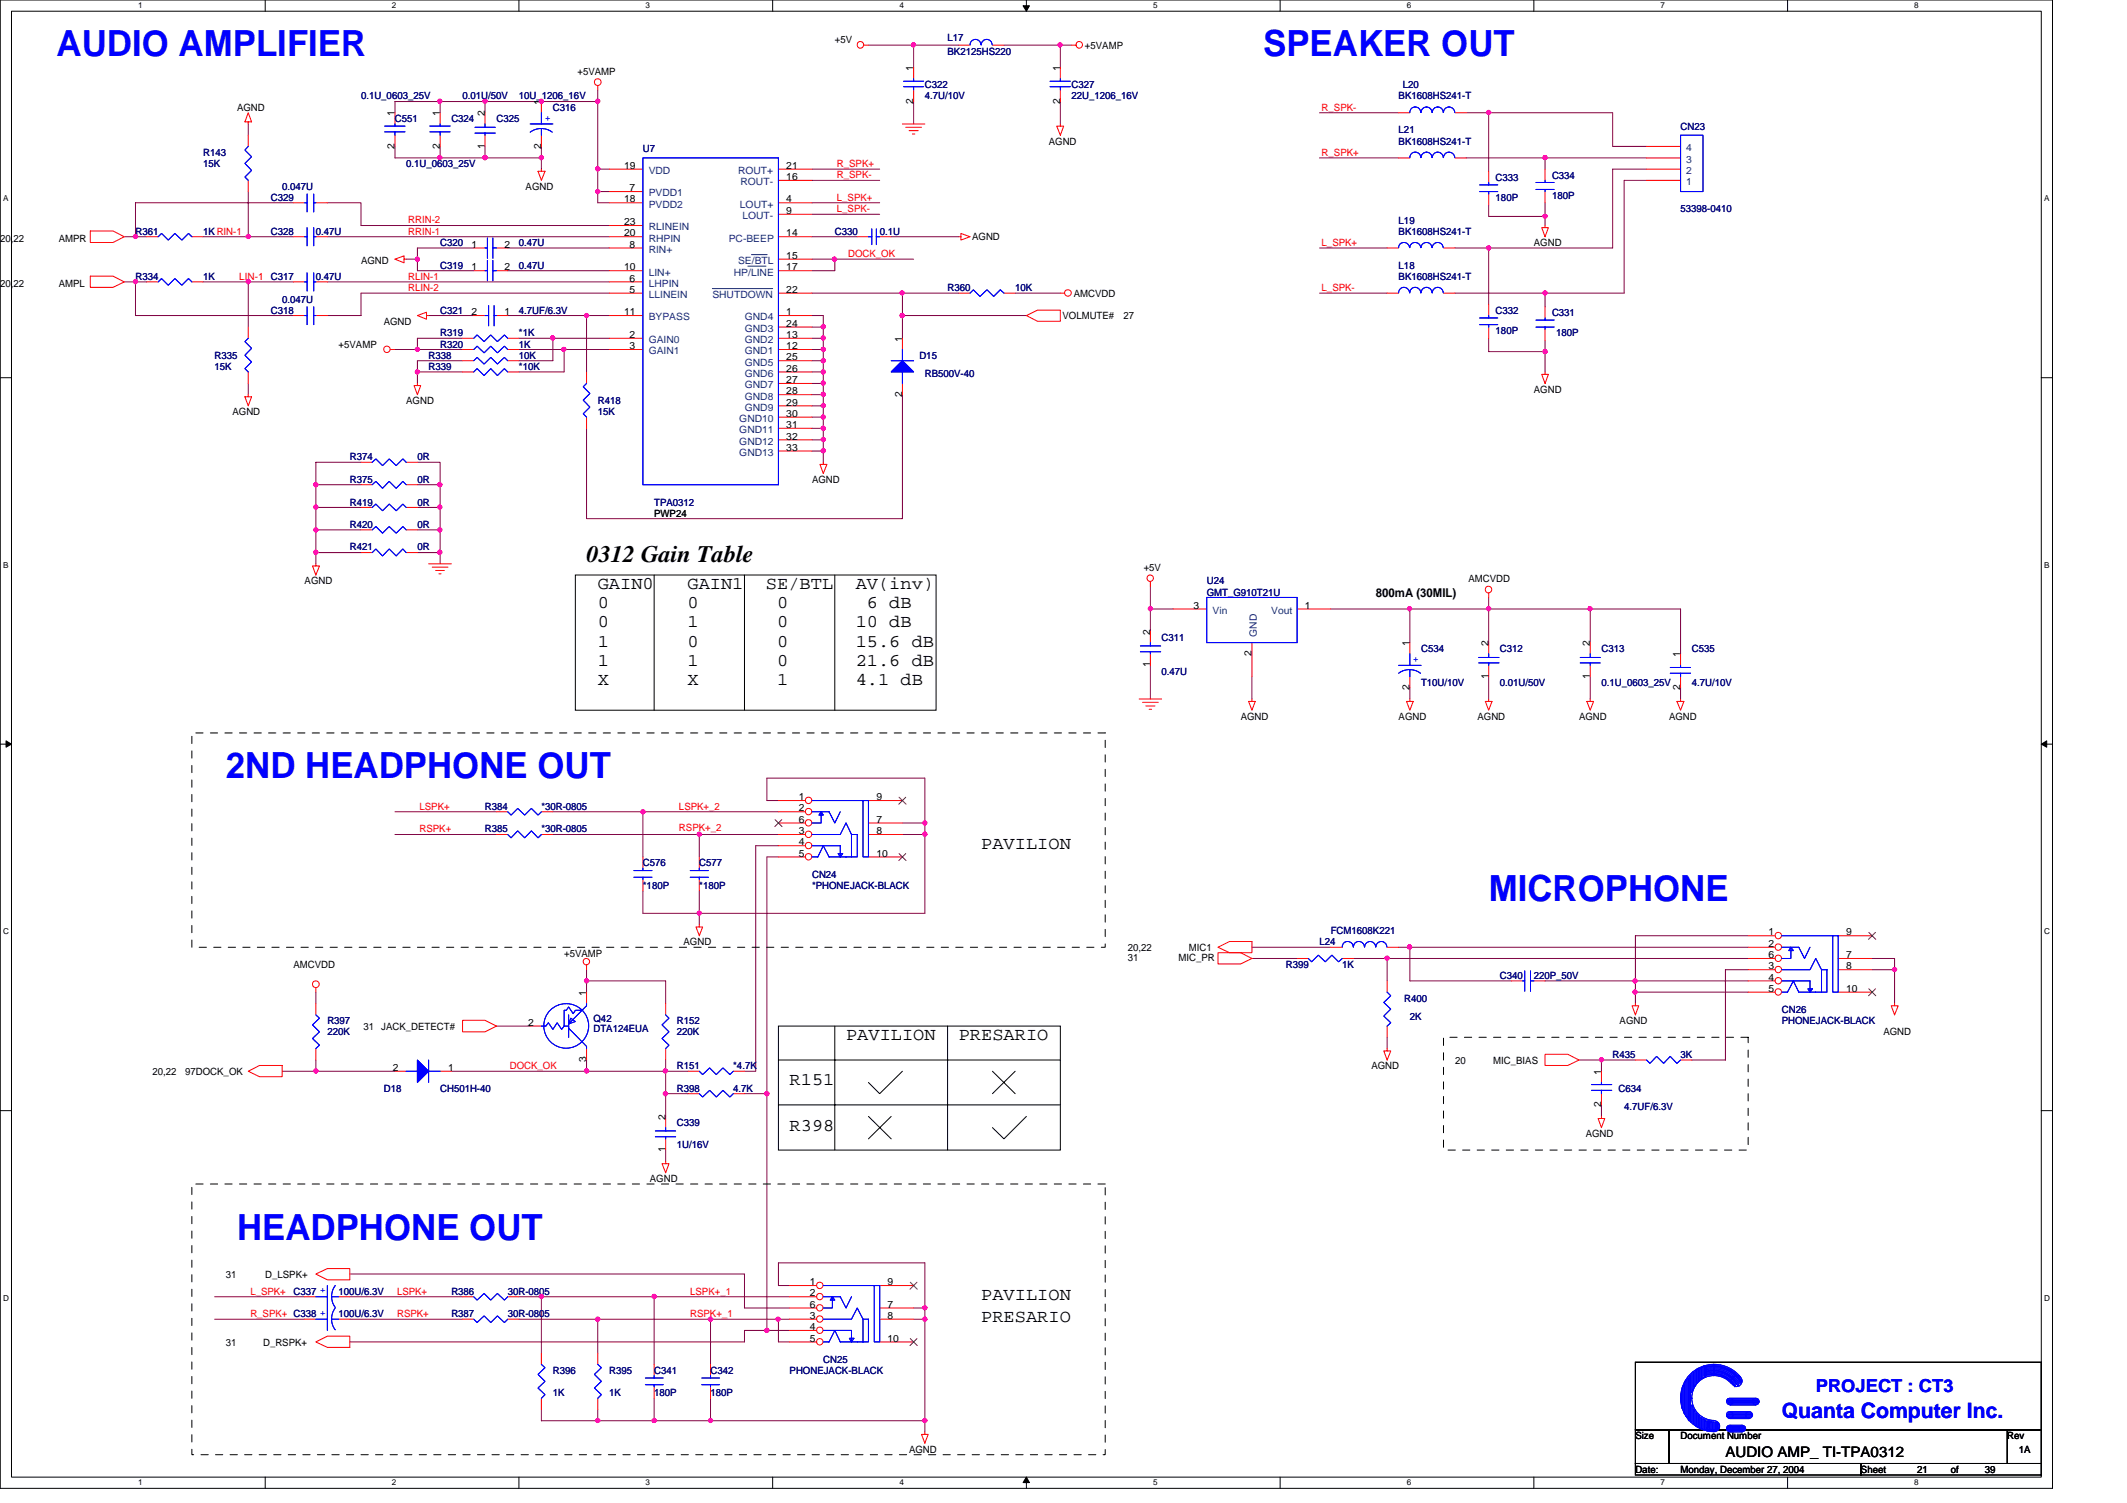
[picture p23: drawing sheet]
<svg xmlns="http://www.w3.org/2000/svg" width="297mm" height="210mm" viewBox="0 0 297 210" stroke-linecap="round" stroke-linejoin="round" font-family="sans-serif">
<defs><g id="words">
<g font-size="5" fill="#00f">
<text x="7.9" y="7.8">AUDIO AMPLIFIER</text>
<text x="176.4" y="7.8">SPEAKER OUT</text>
<text x="31.5" y="108.6">2ND HEADPHONE OUT</text>
<text x="207.9" y="125.9">MICROPHONE</text>
<text x="33.1" y="173.1">HEADPHONE OUT</text>
</g>
<text font-size="3.3" x="81.9" y="78.5">0312 Gain Table</text>
<text font-size="3" fill="#00f" x="248.8" y="198">Quanta Computer Inc.</text>
<g font-size="2.5">
<text x="83.5" y="82.3">GAIN0</text>
<text x="96" y="82.3">GAIN1</text>
<text x="107" y="82.3">SE/BTL</text>
<text x="119.5" y="82.3">AV(inv)</text>
<text x="83.5" y="85">0</text>
<text x="83.5" y="87.6">0</text>
<text x="96" y="85">0</text>
<text x="96" y="87.6">1</text>
<text x="108.5" y="85">0</text>
<text x="108.5" y="87.6">0</text>
<text x="119.5" y="87.6">10 dB</text>
<text x="121.1" y="85">6 dB</text>
<text x="83.5" y="90.3">1</text>
<text x="83.5" y="93">1</text>
<text x="83.5" y="95.6">X</text>
<text x="96" y="90.3">0</text>
<text x="96" y="93">1</text>
<text x="96" y="95.6">X</text>
<text x="108.5" y="90.3">0</text>
<text x="108.5" y="93">0</text>
<text x="108.5" y="95.6">1</text>
<text x="119.5" y="90.3">15.6 dB</text>
<text x="119.5" y="93">21.6 dB</text>
<text x="119.5" y="95.6">4.1 dB</text>
<text x="137" y="118.5">PAVILION</text>
<text x="118.1" y="145.3">PAVILION</text>
<text x="133.9" y="145.3">PRESARIO</text>
<text x="110.3" y="151.6">R151</text>
<text x="110.3" y="157.9">R398</text>
<text x="137" y="184.7">PRESARIO</text>
<text x="137" y="181.5">PAVILION</text>
</g>
<text font-size="2.5" fill="#00f" x="253.6" y="194.4">PROJECT : CT3</text>
<text font-size="2" x="241" y="203.5">AUDIO AMP_ TI-TPA0312</text>
<text font-size="1.7" x="192.1" y="83.4">800mA (30MIL)</text>
<g font-size="1.4" fill="#000080">
<text x="132.3" y="5.7">L17</text>
<text x="132.3" y="7.6">BK2125HS220</text>
<text x="50.4" y="13.9">0.1U_0603_25V</text>
<text x="55.2" y="17.1">C551</text>
<text x="63" y="17.1">C324</text>
<text x="64.6" y="13.9">0.01U/50V</text>
<text x="69.3" y="17.1">C325</text>
<text x="72.5" y="13.9">10U_1206_16V</text>
<text x="77.2" y="15.5">C316</text>
<text x="129.2" y="12.3">C322</text>
<text x="129.2" y="13.9">4.7U/10V</text>
<text x="149.6" y="12.3">C327</text>
<text x="149.6" y="13.9">22U_1206_16V</text>
<text x="195.3" y="13.9">BK1608HS241-T</text>
<text x="195.9" y="12.3">L20</text>
<text x="28.4" y="21.8">R143</text>
<text x="28.4" y="23.4">15K</text>
<text x="56.7" y="23.4">0.1U_0603_25V</text>
<text x="89.8" y="21.3">U7</text>
<text x="195.3" y="18.6">L21</text>
<text x="195.3" y="20.2">BK1608HS241-T</text>
<text x="234.7" y="18.2">CN23</text>
<text x="37.8" y="28.1">C329</text>
<text x="39.4" y="26.5">0.047U</text>
<text x="208.9" y="25.2">C333</text>
<text x="208.9" y="28.1">180P</text>
<text x="216.7" y="24.9">C334</text>
<text x="216.7" y="27.8">180P</text>
<text x="234.7" y="29.6">53398-0410</text>
<text x="18.9" y="32.8">R361</text>
<text x="28.4" y="32.8">1K RIN-1</text>
<text x="37.8" y="32.8">C328</text>
<text x="44.1" y="32.8">0.47U</text>
<text x="61.5" y="34.4">C320</text>
<text x="72.5" y="34.4">0.47U</text>
<text x="116.6" y="32.8">C330</text>
<text x="122.8" y="32.8">0.1U</text>
<text x="195.3" y="31.2">L19</text>
<text x="195.3" y="32.8">BK1608HS241-T</text>
<text x="18.9" y="39.1">R334</text>
<text x="28.4" y="39.1">1K</text>
<text x="37.8" y="39.1">C317</text>
<text x="44.1" y="39.1">0.47U</text>
<text x="61.5" y="37.5">C319</text>
<text x="72.5" y="37.5">0.47U</text>
<text x="132.3" y="40.7">R360</text>
<text x="141.8" y="40.7">10K</text>
<text x="195.3" y="37.5">L18</text>
<text x="195.3" y="39.1">BK1608HS241-T</text>
<text x="37.8" y="43.8">C318</text>
<text x="39.4" y="42.2">0.047U</text>
<text x="61.5" y="43.8">C321</text>
<text x="61.5" y="47">R319</text>
<text x="72.5" y="43.8">4.7UF/6.3V</text>
<text x="72.5" y="47">*1K</text>
<text x="208.9" y="43.8">C332</text>
<text x="208.9" y="46.7">180P</text>
<text x="216.7" y="44.2">C331</text>
<text x="217.3" y="47">180P</text>
<text x="30" y="50.1">R335</text>
<text x="30" y="51.7">15K</text>
<text x="59.9" y="50.1">R338</text>
<text x="59.9" y="51.7">R339</text>
<text x="61.5" y="48.6">R320</text>
<text x="72.5" y="48.6">1K</text>
<text x="72.5" y="50.1">10K</text>
<text x="72.5" y="51.7">*10K</text>
<text x="128.4" y="50.1">D15</text>
<text x="129.2" y="52.7">RB500V-40</text>
<text x="83.5" y="56.4">R418</text>
<text x="83.5" y="58">15K</text>
<text x="48.8" y="64.3">R374</text>
<text x="58.3" y="64.3">0R</text>
<text x="48.8" y="70.6">R419</text>
<text x="48.8" y="67.4">R375</text>
<text x="58.3" y="70.6">0R</text>
<text x="58.3" y="67.4">0R</text>
<text x="91.4" y="70.6">TPA0312</text>
<text x="48.8" y="76.9">R421</text>
<text x="48.8" y="73.7">R420</text>
<text x="58.3" y="76.9">0R</text>
<text x="58.3" y="73.7">0R</text>
<text x="168.5" y="81.6">U24</text>
<text x="168.5" y="83.2">GMT_G910T21U</text>
<text x="162.2" y="89.5">C311</text>
<text x="162.2" y="94.2">0.47U</text>
<text x="198.5" y="91.1">C534</text>
<text x="198.5" y="95.8">T10U/10V</text>
<text x="209.5" y="91.1">C312</text>
<text x="209.5" y="95.8">0.01U/50V</text>
<text x="223.6" y="91.1">C313</text>
<text x="223.6" y="95.8">0.1U_0603_25V</text>
<text x="236.3" y="91.1">C535</text>
<text x="236.3" y="95.8">4.7U/10V</text>
<text x="67.7" y="113.1">R384</text>
<text x="75.6" y="113.1">*30R-0805</text>
<text x="67.7" y="116.2">R385</text>
<text x="75.6" y="116.2">*30R-0805</text>
<text x="89.8" y="121">C576</text>
<text x="89.8" y="124.1">*180P</text>
<text x="97.7" y="121">C577</text>
<text x="97.7" y="124.1">*180P</text>
<text x="113.4" y="122.6">CN24</text>
<text x="113.4" y="124.1">*PHONEJACK-BLACK</text>
<text x="184.3" y="132">L24</text>
<text x="185.8" y="130.4">FCM1608K221</text>
<text x="179.6" y="135.2">R399</text>
<text x="187.4" y="135.2">1K</text>
<text x="209.5" y="136.7">C340</text>
<text x="214.2" y="136.7">220P_50V</text>
<text x="45.7" y="143">R397</text>
<text x="82.9" y="142.7">Q42</text>
<text x="94.5" y="143">R152</text>
<text x="196.1" y="139.9">R400</text>
<text x="196.9" y="142.4">2K</text>
<text x="248.8" y="141.5">CN26</text>
<text x="248.8" y="143">PHONEJACK-BLACK</text>
<text x="45.7" y="144.6">220K</text>
<text x="82.9" y="144.1">DTA124EUA</text>
<text x="94.5" y="144.6">220K</text>
<text x="94.5" y="149.4">R151</text>
<text x="102.4" y="149.4">*4.7K</text>
<text x="225.2" y="147.7">R435</text>
<text x="234.7" y="147.7">3K</text>
<text x="53.6" y="152.5">D18</text>
<text x="61.5" y="152.5">CH501H-40</text>
<text x="94.5" y="152.5">R398</text>
<text x="102.4" y="152.5">4.7K</text>
<text x="226" y="152.5">C634</text>
<text x="226.8" y="155">4.7UF/6.3V</text>
<text x="94.5" y="157.2">C339</text>
<text x="94.5" y="160.4">1U/16V</text>
<text x="41" y="180.8">C337</text>
<text x="47.3" y="184">100U/6.3V</text>
<text x="47.3" y="180.8">100U/6.3V</text>
<text x="63" y="180.8">R386</text>
<text x="63" y="184">R387</text>
<text x="70.9" y="180.8">30R-0805</text>
<text x="70.9" y="184">30R-0805</text>
<text x="77.2" y="191.9">R396</text>
<text x="85.1" y="191.9">R395</text>
<text x="91.4" y="191.9">C341</text>
<text x="99.2" y="191.9">C342</text>
<text x="110.3" y="191.9">PHONEJACK-BLACK</text>
<text x="115" y="190.3">CN25</text>
<text x="77.2" y="195">1K</text>
<text x="85.1" y="195">1K</text>
<text x="91.4" y="195">180P</text>
<text x="99.2" y="195">180P</text>
</g>
<g font-size="1.4">
<text x="80.6" y="10.5">+5VAMP</text>
<text x="116.6" y="6">+5V</text>
<text x="127.5" y="9.9" transform="rotate(-90 127.5 9.9)">1</text>
<text x="148" y="9.9" transform="rotate(-90 148 9.9)">1</text>
<text x="151.5" y="6.8">+5VAMP</text>
<text x="33.1" y="15.5">AGND</text>
<text x="55.1" y="16.2" transform="rotate(-90 55.1 16.2)">1</text>
<text x="61.4" y="16.2" transform="rotate(-90 61.4 16.2)">1</text>
<text x="67.7" y="16.2" transform="rotate(-90 67.7 16.2)">2</text>
<text x="75.6" y="14.6" transform="rotate(-90 75.6 14.6)">1</text>
<text x="127.5" y="14.5" transform="rotate(-90 127.5 14.5)">2</text>
<text x="148" y="14.5" transform="rotate(-90 148 14.5)">2</text>
<text x="55.1" y="20.8" transform="rotate(-90 55.1 20.8)">2</text>
<text x="61.4" y="20.8" transform="rotate(-90 61.4 20.8)">2</text>
<text x="67.7" y="20.8" transform="rotate(-90 67.7 20.8)">1</text>
<text x="75.6" y="20.8" transform="rotate(-90 75.6 20.8)">2</text>
<text x="87.2" y="23.6">19</text>
<text x="109.8" y="23.6">21</text>
<text x="146.5" y="20.2">AGND</text>
<text x="73.4" y="26.5">AGND</text>
<text x="87.2" y="28.3">18</text>
<text x="87.9" y="26.7">7</text>
<text x="109.8" y="28.3">4</text>
<text x="109.8" y="29.9">9</text>
<text x="109.8" y="25.1">16</text>
<text x="0" y="33.7">20,22</text>
<text x="8.2" y="33.7">AMPR</text>
<text x="65.9" y="34.6">1</text>
<text x="70.4" y="34.6">2</text>
<text x="87.2" y="31.5">23</text>
<text x="87.2" y="33">20</text>
<text x="87.9" y="34.6">8</text>
<text x="109.8" y="33">14</text>
<text x="135.8" y="33.6">AGND</text>
<text x="214.2" y="34.4">AGND</text>
<text x="0" y="40">20,22</text>
<text x="8.2" y="40">AMPL</text>
<text x="50.4" y="36.9">AGND</text>
<text x="65.9" y="37.8">1</text>
<text x="70.4" y="37.8">2</text>
<text x="87.2" y="37.8">10</text>
<text x="87.9" y="39.3">6</text>
<text x="87.9" y="40.9">5</text>
<text x="109.8" y="40.9">22</text>
<text x="109.8" y="36.2">15</text>
<text x="109.8" y="37.8">17</text>
<text x="149.9" y="41.4">AMCVDD</text>
<text x="53.6" y="45.4">AGND</text>
<text x="65.9" y="44">2</text>
<text x="70.4" y="44">1</text>
<text x="87.2" y="44">11</text>
<text x="87.9" y="47.2">2</text>
<text x="109.8" y="45.6">24</text>
<text x="109.8" y="47.2">13</text>
<text x="109.8" y="44">1</text>
<text x="126" y="47.7" transform="rotate(-90 126 47.7)">1</text>
<text x="148.4" y="44.6">VOLMUTE#</text>
<text x="156.9" y="44.6">27</text>
<text x="47.3" y="48.6">+5VAMP</text>
<text x="87.9" y="48.8">3</text>
<text x="109.8" y="48.8">12</text>
<text x="109.8" y="50.3">25</text>
<text x="109.8" y="51.9">26</text>
<text x="109.8" y="53.5">27</text>
<text x="32.5" y="58">AGND</text>
<text x="56.7" y="56.4">AGND</text>
<text x="109.8" y="58.2">30</text>
<text x="109.8" y="59.8">31</text>
<text x="109.8" y="55.1">28</text>
<text x="109.8" y="56.6">29</text>
<text x="126" y="55.5" transform="rotate(-90 126 55.5)">2</text>
<text x="214.2" y="54.9">AGND</text>
<text x="109.8" y="61.4">32</text>
<text x="109.8" y="62.9">33</text>
<text x="113.4" y="67.4">AGND</text>
<text x="91.4" y="72.2">PWP24</text>
<text x="42.5" y="81.6">AGND</text>
<text x="159.7" y="79.7">+5V</text>
<text x="205.1" y="81.3">AMCVDD</text>
<text x="160.6" y="88.6" transform="rotate(-90 160.6 88.6)">2</text>
<text x="166.7" y="85">3</text>
<text x="182.2" y="85">1</text>
<text x="160.6" y="93.2" transform="rotate(-90 160.6 93.2)">1</text>
<text x="174.8" y="91.7" transform="rotate(-90 174.8 91.7)">2</text>
<text x="196.8" y="90.2" transform="rotate(-90 196.8 90.2)">1</text>
<text x="207.9" y="94.8" transform="rotate(-90 207.9 94.8)">1</text>
<text x="207.9" y="90.2" transform="rotate(-90 207.9 90.2)">2</text>
<text x="222" y="94.8" transform="rotate(-90 222 94.8)">1</text>
<text x="222" y="90.2" transform="rotate(-90 222 90.2)">2</text>
<text x="234.7" y="91.8" transform="rotate(-90 234.7 91.8)">1</text>
<text x="173.3" y="100.5">AGND</text>
<text x="195.3" y="100.5">AGND</text>
<text x="196.8" y="96.4" transform="rotate(-90 196.8 96.4)">2</text>
<text x="206.3" y="100.5">AGND</text>
<text x="220.5" y="100.5">AGND</text>
<text x="233.1" y="100.5">AGND</text>
<text x="234.7" y="96.4" transform="rotate(-90 234.7 96.4)">2</text>
<text x="111.5" y="111.8">1</text>
<text x="111.5" y="113.3">2</text>
<text x="122.4" y="111.8">9</text>
<text x="111.5" y="114.9">6</text>
<text x="111.5" y="116.5">3</text>
<text x="111.5" y="118.1">4</text>
<text x="111.5" y="119.6">5</text>
<text x="122.4" y="114.9">7</text>
<text x="122.4" y="116.5">8</text>
<text x="122.4" y="119.6">10</text>
<text x="95.5" y="132">AGND</text>
<text x="247" y="130.6">1</text>
<text x="257.8" y="130.6">9</text>
<text x="41" y="135.2">AMCVDD</text>
<text x="78.8" y="133.6">+5VAMP</text>
<text x="157.5" y="132.8">20,22</text>
<text x="157.5" y="134.2">31</text>
<text x="164.6" y="134.2">MIC_PR</text>
<text x="166" y="132.8">MIC1</text>
<text x="247" y="132.2">2</text>
<text x="247" y="133.8">6</text>
<text x="247" y="135.4">3</text>
<text x="247" y="136.9">4</text>
<text x="257.8" y="133.8">7</text>
<text x="257.8" y="135.4">8</text>
<text x="50.8" y="143.8">31</text>
<text x="53.3" y="143.8">JACK_DETECT#</text>
<text x="73.7" y="143.3">2</text>
<text x="81.9" y="139.1" transform="rotate(-90 81.9 139.1)">1</text>
<text x="226.2" y="143">AGND</text>
<text x="247" y="138.5">5</text>
<text x="257.8" y="138.5">10</text>
<text x="54.9" y="149.6">2</text>
<text x="62.6" y="149.6">1</text>
<text x="81.9" y="148.3" transform="rotate(-90 81.9 148.3)">3</text>
<text x="191.5" y="149.4">AGND</text>
<text x="203.2" y="148.5">20</text>
<text x="208.5" y="148.5">MIC_BIAS</text>
<text x="263" y="144.6">AGND</text>
<text x="21.3" y="150.1">20,22</text>
<text x="25.9" y="150.1">97DOCK_OK</text>
<text x="223.6" y="154.6" transform="rotate(-90 223.6 154.6)">2</text>
<text x="223.6" y="150.1" transform="rotate(-90 223.6 150.1)">1</text>
<text x="92.9" y="161" transform="rotate(-90 92.9 161)">1</text>
<text x="92.9" y="156.4" transform="rotate(-90 92.9 156.4)">2</text>
<text x="221.4" y="158.8">AGND</text>
<text x="90.8" y="165.1">AGND</text>
<text x="31.5" y="178.5">31</text>
<text x="37" y="178.5">D_LSPK+</text>
<text x="113.1" y="179.5">1</text>
<text x="123.9" y="179.5">9</text>
<text x="113.1" y="181.1">2</text>
<text x="113.1" y="182.6">6</text>
<text x="113.1" y="184.2">3</text>
<text x="113.1" y="185.8">4</text>
<text x="123.9" y="182.6">7</text>
<text x="123.9" y="184.2">8</text>
<text x="31.5" y="187.9">31</text>
<text x="36.7" y="187.9">D_RSPK+</text>
<text x="113.1" y="187.4">5</text>
<text x="123.9" y="187.4">10</text>
<text x="127" y="202.9">AGND</text>
<text x="228.4" y="201">Size</text>
<text x="234.7" y="201">Document Number</text>
<text x="280.3" y="201">Rev</text>
<text x="281.9" y="202.9">1A</text>
<text x="228.4" y="205.7">Date:</text>
<text x="234.7" y="205.7">Monday, December 27, 2004</text>
<text x="259.9" y="205.7">Sheet</text>
<text x="267.8" y="205.7">21</text>
<text x="272.5" y="205.7">of</text>
<text x="277.2" y="205.7">39</text>
</g>
<g font-size="1.4" fill="#00f">
<text x="76.1" y="16.9">+</text>
<text x="197.4" y="92.5">+</text>
<text x="45.5" y="183.8" transform="rotate(-90 45.5 183.8)">+</text>
<text x="45.5" y="180.6" transform="rotate(-90 45.5 180.6)">+</text>
</g>
<g font-size="1.4" fill="#f00">
<text x="184.6" y="15.5">R_SPK-</text>
<text x="116.9" y="23.3">R_SPK+</text>
<text x="184.6" y="21.8">R_SPK+</text>
<text x="116.9" y="28">L_SPK+</text>
<text x="116.9" y="24.9">R_SPK-</text>
<text x="116.9" y="29.6">L_SPK-</text>
<text x="57" y="31.2">RRIN-2</text>
<text x="57" y="32.8">RRIN-1</text>
<text x="118.4" y="35.9">DOCK_OK</text>
<text x="184.6" y="34.3">L_SPK+</text>
<text x="33.4" y="39.1">LIN-1</text>
<text x="57" y="40.6">RLIN-2</text>
<text x="57" y="39.1">RLIN-1</text>
<text x="184.6" y="40.6">L_SPK-</text>
<text x="58.6" y="113.1">LSPK+</text>
<text x="94.8" y="113.1">LSPK+_2</text>
<text x="58.6" y="116.2">RSPK+</text>
<text x="94.8" y="116.1">RSPK+_2</text>
<text x="71.2" y="149.3">DOCK_OK</text>
<text x="35" y="180.8">L_SPK+</text>
<text x="35" y="183.9">R_SPK+ C338</text>
<text x="55.5" y="180.8">LSPK+</text>
<text x="55.5" y="183.9">RSPK+</text>
<text x="96.4" y="183.9">RSPK+_1</text>
<text x="96.4" y="180.8">LSPK+_1</text>
</g>
<g font-size="1.4" fill="#004080">
<text x="235.5" y="22.7">3</text>
<text x="235.5" y="21.1">4</text>
<text x="90.6" y="27.4">PVDD1</text>
<text x="90.6" y="29">PVDD2</text>
<text x="90.6" y="24.3">VDD</text>
<text x="103.1" y="24.3">ROUT+</text>
<text x="103.3" y="29">LOUT+</text>
<text x="103.4" y="25.9">ROUT-</text>
<text x="235.5" y="25.9">1</text>
<text x="235.5" y="24.3">2</text>
<text x="90.6" y="32.2">RLINEIN</text>
<text x="90.6" y="33.7">RHPIN</text>
<text x="90.6" y="35.3">RIN+</text>
<text x="101.8" y="33.7">PC-BEEP</text>
<text x="103.7" y="30.6">LOUT-</text>
<text x="90.6" y="38.5">LIN+</text>
<text x="90.6" y="40">LHPIN</text>
<text x="90.6" y="41.6">LLINEIN</text>
<text x="99.5" y="41.6">SHUTDOWN</text>
<text x="102.5" y="38.5">HP/LINE</text>
<text x="103.1" y="36.9">SE/BTL</text>
<text x="90.6" y="44.7">BYPASS</text>
<text x="90.6" y="47.9">GAIN0</text>
<text x="104" y="46.4">GND3</text>
<text x="104" y="47.9">GND2</text>
<text x="104" y="44.7">GND4</text>
<text x="90.6" y="49.5">GAIN1</text>
<text x="104" y="49.5">GND1</text>
<text x="104" y="51.1">GND5</text>
<text x="104" y="52.6">GND6</text>
<text x="103.2" y="58.9">GND10</text>
<text x="104" y="54.2">GND7</text>
<text x="104" y="55.8">GND8</text>
<text x="104" y="57.4">GND9</text>
<text x="103.2" y="60.5">GND11</text>
<text x="103.2" y="62.1">GND12</text>
<text x="103.2" y="63.7">GND13</text>
<text x="169.3" y="85.7">Vin</text>
<text x="175.5" y="88.9" transform="rotate(-90 175.5 88.9)">GND</text>
<text x="177.5" y="85.7">Vout</text>
</g>
<g font-size="1.1">
<text x="19.3" y="1.1">1</text>
<text x="54.7" y="1.1">2</text>
<text x="90.2" y="1.1">3</text>
<text x="125.6" y="1.1">4</text>
<text x="161" y="1.1">5</text>
<text x="196.5" y="1.1">6</text>
<text x="231.9" y="1.1">7</text>
<text x="267.3" y="1.1">8</text>
<text x=".5" y="28.1">A</text>
<text x="285.5" y="28.1">A</text>
<text x=".5" y="79.3">B</text>
<text x="285.5" y="79.3">B</text>
<text x=".5" y="130.5">C</text>
<text x="285.5" y="130.5">C</text>
<text x=".5" y="181.7">D</text>
<text x="285.5" y="181.7">D</text>
<text x="19.3" y="207.4">1</text>
<text x="54.7" y="207.4">2</text>
<text x="90.2" y="207.4">3</text>
<text x="125.6" y="207.4">4</text>
<text x="161" y="207.4">5</text>
<text x="196.5" y="207.4">6</text>
<text x="231.9" y="207.4">7</text>
<text x="267.3" y="207.4">8</text>
</g>
</g></defs>
<path d="M0 0h286.6v207.9h-286.6zM1.6 1.6h283.5v204.7h-283.5z" fill="none" stroke="#000" stroke-width=".14"/>
<g fill="#fff">
<path d="M19.3 .2h.6v1.2h-.6z"/>
<path d="M19.3 206.5h.6v1.1h-.6z"/>
</g>
<path d="M37 0v1.6M37 206.3v1.6" fill="none" stroke="#000" stroke-width=".14"/>
<g fill="#fff">
<path d="M54.7 .2h.6v1.2h-.6z"/>
<path d="M54.7 206.5h.6v1.1h-.6z"/>
</g>
<path d="M72.5 0v1.6M72.5 206.3v1.6" fill="none" stroke="#000" stroke-width=".14"/>
<g fill="#fff">
<path d="M90.2 .2h.6v1.2h-.6z"/>
<path d="M90.2 206.5h.6v1.1h-.6z"/>
</g>
<path d="M107.9 0v1.6M107.9 206.3v1.6" fill="none" stroke="#000" stroke-width=".14"/>
<g fill="#fff">
<path d="M125.6 .2h.6v1.2h-.6z"/>
<path d="M125.6 206.5h.6v1.1h-.6z"/>
</g>
<path d="M143.3 0v1.6M143.3 206.3v1.6" fill="none" stroke="#000" stroke-width=".14"/>
<path d="M142.9 .8h.9l-.5 .8zM143.3 206.3l.5 .8h-.9z" fill="#000" stroke="#000" stroke-width=".14"/>
<g fill="#fff">
<path d="M161 .2h.6v1.2h-.6z"/>
<path d="M161 206.5h.6v1.1h-.6z"/>
</g>
<path d="M178.8 0v1.6M178.8 206.3v1.6" fill="none" stroke="#000" stroke-width=".14"/>
<g fill="#fff">
<path d="M196.5 .2h.6v1.2h-.6z"/>
<path d="M196.5 206.5h.6v1.1h-.6z"/>
</g>
<path d="M214.2 0v1.6M214.2 206.3v1.6" fill="none" stroke="#000" stroke-width=".14"/>
<g fill="#fff">
<path d="M231.9 .2h.6v1.2h-.6z"/>
<path d="M231.9 206.5h.6v1.1h-.6z"/>
</g>
<path d="M249.6 0v1.6M249.6 206.3v1.6" fill="none" stroke="#000" stroke-width=".14"/>
<g fill="#fff">
<path d="M267.3 .2h.6v1.2h-.6z"/>
<path d="M267.3 206.5h.6v1.1h-.6z"/>
<path d="M.5 27.1h.7v1.2h-.7z"/>
<path d="M285.5 27.1h.7v1.2h-.7z"/>
<path d="M.5 78.3h.7v1.2h-.7z"/>
<path d="M285.5 78.3h.7v1.2h-.7z"/>
</g>
<path d="M0 52.7h1.6M285.1 52.7h1.5" fill="none" stroke="#000" stroke-width=".14"/>
<g fill="#fff">
<path d="M.5 129.5h.7v1.2h-.7z"/>
<path d="M285.5 129.5h.8v1.2h-.8z"/>
</g>
<path d="M0 103.9h1.6M285.1 103.9h1.5" fill="none" stroke="#000" stroke-width=".14"/>
<path d="M.8 103.5l.8 .4-.8 .5zM285.1 103.9l.7-.4v.9z" fill="#000" stroke="#000" stroke-width=".14"/>
<g fill="#fff">
<path d="M.5 180.7h.7v1.2h-.7z"/>
<path d="M285.5 180.7h.8v1.2h-.8z"/>
</g>
<g fill="none" stroke="#000" stroke-width=".14">
<path d="M80.3 80.3h50.4v18.9h-50.4zM91.4 80.3v18.9M104 80.3v18.9M116.6 80.3v18.9M0 155.1h1.6M108.7 143.3h39.4v17.3h-39.4zM108.7 154.3h39.4M108.7 148h39.4M116.6 143.3v17.3M121.3 155.9l3.2 3.1M124.5 155.9l-3.2 3.1M126 149.6l-3.2 3.1-1.5-1.5"/>
<path d="M132.3 143.3v17.3M138.6 149.6l3.2 3.1M141.8 149.6l-3.2 3.1M143.3 155.9l-3.1 3.1-1.6-1.5M285.1 155.1h1.5M228.4 190.2h56.7v9.5h-56.7zM228.4 199.7h4.7v4.7h-4.7zM233.1 199.7h47.2v4.7h-47.2zM280.3 199.7h4.8v4.7h-4.8zM228.4 204.4h31.5v1.6h-31.5zM259.9 204.4h25.2v1.6h-25.2z"/>
</g>
<g fill="none" stroke="#800040" stroke-width=".14">
<path d="M34.7 17.3v1.6M61.5 14.2v1.5M67.7 14.2v1.5M83.5 12.6v15.7h1.6M83.5 14.2h-28.3v1.5M121.3 6.3h12.6M127.6 6.3v3.1M127.6 14.2v3.1M140.2 6.3h9.4M148.1 6.3v3.1M148.1 14.2v3.1M184.3 15.7h11"/>
<path d="M204.8 15.7h20.4v4.7h4.8M207.9 15.7v8.2M17.4 33.1h3.1M17.4 39.4h3.1M18.9 39.4v4.7h22.1M28.4 33.1h6.3M28.4 39.4h12.6M34.7 26.8v6.3h6.3M34.7 39.4v6.3M41 28.3h-22.1v4.8M45.7 28.3h4.7v3.2h34.7M45.7 33.1h39.4"/>
<path d="M45.7 39.4h39.4M55.2 20.4v1.7h20.4M56.7 36.2h1.6M61.5 20.4v1.7M66.2 34.6h-7.9v3.2h7.9M67.7 20.4v1.7M70.9 34.6h14.2M70.9 37.8h14.2M75.6 20.4v3.2M83.5 23.6h1.6M83.5 26.8h1.6M113.4 23.6h9.4"/>
<path d="M113.4 28.3h9.4M113.4 25.2h9.4M113.4 29.9h9.4M113.4 36.2h14.2M113.4 33.1h6.3M116.6 36.2v1.6h-3.2M124.5 33.1h9.4M184.3 34.6h9.4M184.3 22.1h11M204.8 22.1h25.2M207.9 28.7v1.5h7.9M207.9 34.6v7.9"/>
<path d="M215.8 22.1v1.5M215.8 28.3v3.2M230 23.6h-4.8v11h-22M230 25.2h-3.2v15.7h-23.6M34.7 53.6v1.5M55.2 48.8h3.1M58.3 51.9h6.3M59.9 44.1h6.3M64.6 47.2h-6.3v1.6h6.3M64.6 50.4h-6.3v3.2M70.9 44.1h14.2M72.5 48.8h12.6"/>
<path d="M72.5 47.2h12.6M77.2 47.2v3.2h-4.7M78.8 48.8v3.1h-6.3M81.9 44.1v7.8M85.1 40.9h-34.7v3.2h-4.7M113.4 40.9h20.5M113.4 44.1h1.6v20.5M113.4 51.9h1.6M113.4 48.8h1.6M113.4 50.4h1.6M113.4 47.2h1.6M113.4 58.3h1.6"/>
<path d="M113.4 59.8h1.6M113.4 45.7h1.6M113.4 55.1h1.6M113.4 56.7h1.6M113.4 53.6h1.6M126 55.1v17.3h-44.1v-12.6M126 44.1h17.3M126 40.9v6.3M141.8 40.9h6.3M184.3 40.9h9.4M207.9 47.2v1.9h7.9M215.8 40.9v1.9"/>
<path d="M215.8 47.5v4.4M44.1 74v3.2h6.3M44.1 67.7h6.3M44.1 77.2v1.5M44.1 70.9h6.3M44.1 74h6.3M50.4 64.6h-6.3v9.4M58.3 67.7h3.2v3.2M58.3 64.6h3.2v3.1M58.3 70.9h3.2v3.1M58.3 74h3.2M58.3 77.2h3.2"/>
<path d="M61.5 74v4.7M113.4 61.4h1.6M113.4 63h1.6M160.7 81.9v6.3M160.7 92.9v4.7M160.7 85h3.1M174.8 94.5v3.1M185.8 85h48.9v6.3M196.9 85v4.7M196.9 96.1v1.5M207.9 83.4v6.3M207.9 94.5v3.1"/>
<path d="M222.1 85v4.7M222.1 94.5v3.1M234.7 96.1v1.5M55.2 116.5h14.1M55.2 113.4h14.1M77.2 116.5h31.5M77.2 113.4h31.5M89.8 113.4v6.3M97.7 116.5v3.2M108.7 111.8h-1.6v-3.1h22.1v18.9h-39.4v-3.2M108.7 119.7h-1.6v66.1M108.7 118.1h-3.2v31.5h-1.5"/>
<path d="M126 116.5h3.2M126 114.9h3.2M44.1 138.6v1.6M81.9 137h11.1v3.2M81.9 135.4v3.2M97.7 124.4v4.7M174.8 132.3h11M174.8 133.9h6.3M189 133.9h55.1M193.7 133.9v3.1M195.3 132.3h48.8M196.9 132.3v4.7h14.2"/>
<path d="M215.8 137h28.3M228.4 138.6v1.6M244.1 130.7h-15.7v7.9h15.7M244.1 135.4h-3.1v12.6h-4.7M261.4 133.9h3.2v6.3M261.4 135.4h3.2M39.4 149.6h15.8M44.1 148v1.6M63 149.6h33.1M69.3 143.3h4.7M81.9 148v1.6M93 152.7h3.1"/>
<path d="M93 148v7.9M104 152.7h3.1M193.7 144.9v1.5M220.5 148h7.9M223.6 148v1.6M223.6 154.3v1.6M48.8 177.9h55.2v4.8h6.3M93 160.6v1.6M110.3 179.5h-1.6v-3.1h20.5v23.6M30 184.2h12.5M30 181.1h12.5M48.8 184.2h15.8"/>
<path d="M48.8 181.1h15.8M72.5 184.2h37.8M72.5 181.1h37.8M75.6 181.1v7.9M75.6 196.8v1.6h53.6M83.5 184.2v4.8M83.5 196.8v1.6M91.4 181.1v9.4M91.4 195.3v3.1M99.2 184.2v6.3M99.2 195.3v3.1M108.7 184.2v3.2h1.6"/>
<path d="M110.3 185.8h-6.3v1.6h-55.2M127.6 184.2h1.6M127.6 182.7h1.6"/>
</g>
<g fill="#f0f" stroke="#f0f" stroke-width=".14">
<circle cx="215.8" cy="40.9" r=".29"/>
<circle cx="207.9" cy="34.6" r=".3"/>
<circle cx="215.8" cy="22" r=".3"/>
<circle cx="207.9" cy="15.7" r=".3"/>
<circle cx="126" cy="40.9" r=".29"/>
<circle cx="126" cy="44.1" r=".3"/>
<circle cx="78.7" cy="48.8" r=".29"/>
<circle cx="77.2" cy="47.2" r=".3"/>
<circle cx="58.3" cy="48.8" r=".29"/>
<circle cx="116.5" cy="36.2" r=".3"/>
<circle cx="127.6" cy="6.3" r=".29"/>
<circle cx="75.6" cy="14.1" r=".3"/>
<circle cx="83.5" cy="14.1" r=".3"/>
<circle cx="61.4" cy="14.1" r=".3"/>
<circle cx="83.5" cy="23.6" r=".3"/>
<circle cx="83.5" cy="26.7" r=".3"/>
<circle cx="148" cy="6.3" r=".3"/>
<circle cx="67.7" cy="14.1" r=".3"/>
<circle cx="207.9" cy="85" r=".3"/>
<circle cx="222" cy="85" r=".29"/>
<circle cx="196.8" cy="85" r=".3"/>
<circle cx="160.7" cy="85" r=".3"/>
<circle cx="196.8" cy="132.2" r=".3"/>
<circle cx="61.4" cy="70.8" r=".3"/>
<circle cx="115" cy="53.5" r=".3"/>
<circle cx="115" cy="56.7" r=".29"/>
<circle cx="58.3" cy="51.9" r=".3"/>
<circle cx="75.6" cy="22" r=".3"/>
<circle cx="115" cy="62.9" r=".3"/>
<circle cx="264.6" cy="135.4" r=".29"/>
<circle cx="115" cy="45.6" r=".3"/>
<circle cx="18.9" cy="39.3" r=".3"/>
<circle cx="34.7" cy="39.3" r=".3"/>
<circle cx="58.3" cy="36.2" r=".3"/>
<circle cx="228.3" cy="138.6" r=".3"/>
<circle cx="115" cy="48.8" r=".29"/>
<circle cx="115" cy="58.2" r=".3"/>
<circle cx="115" cy="51.9" r=".3"/>
<circle cx="115" cy="50.4" r=".3"/>
<circle cx="67.7" cy="22" r=".3"/>
<circle cx="115" cy="59.8" r=".3"/>
<circle cx="44.1" cy="70.8" r=".3"/>
<circle cx="115" cy="61.4" r=".3"/>
<circle cx="215.8" cy="30.2" r=".29"/>
<circle cx="215.8" cy="49.1" r=".3"/>
<circle cx="115" cy="55.1" r=".3"/>
<circle cx="228.3" cy="137" r=".3"/>
<circle cx="61.4" cy="22" r=".3"/>
<circle cx="34.7" cy="33" r=".29"/>
<circle cx="18.9" cy="33" r=".29"/>
<circle cx="44.1" cy="67.7" r=".3"/>
<circle cx="61.4" cy="67.7" r=".3"/>
<circle cx="108.7" cy="184.2" r=".3"/>
<circle cx="81.9" cy="137" r=".3"/>
<circle cx="107.1" cy="185.8" r=".3"/>
<circle cx="92.9" cy="152.7" r=".3"/>
<circle cx="99.2" cy="184.2" r=".3"/>
<circle cx="75.6" cy="181.1" r=".3"/>
<circle cx="99.2" cy="198.4" r=".29"/>
<circle cx="129.2" cy="198.4" r=".29"/>
<circle cx="91.4" cy="181.1" r=".3"/>
<circle cx="97.7" cy="116.5" r=".3"/>
<circle cx="44.1" cy="149.6" r=".3"/>
<circle cx="83.5" cy="198.4" r=".29"/>
<circle cx="91.4" cy="198.4" r=".29"/>
<circle cx="129.2" cy="182.6" r=".29"/>
<circle cx="129.2" cy="116.5" r=".3"/>
<circle cx="97.7" cy="127.5" r=".29"/>
<circle cx="89.8" cy="113.4" r=".3"/>
<circle cx="129.2" cy="184.2" r=".3"/>
<circle cx="129.2" cy="114.9" r=".3"/>
<circle cx="83.5" cy="184.2" r=".3"/>
<circle cx="81.9" cy="149.6" r=".3"/>
<circle cx="92.9" cy="149.6" r=".3"/>
<circle cx="193.7" cy="133.8" r=".3"/>
<circle cx="44.1" cy="74" r=".3"/>
<circle cx="44.1" cy="77.1" r=".3"/>
<circle cx="61.4" cy="74" r=".3"/>
<circle cx="61.4" cy="77.1" r=".3"/>
<circle cx="81.9" cy="44.1" r=".3"/>
<circle cx="223.6" cy="148" r=".3"/>
<circle cx="107.1" cy="152.7" r=".3"/>
<circle cx="115" cy="47.2" r=".3"/>
</g>
<g fill="none" stroke="#f00" stroke-width=".14">
<path d="M34.7 15.7l.4 1.3h-.9zM34.7 17v.3M67.7 15.7v1.6M67.7 18.9v1.5M75.6 14.2v1.5M75.6 18.9v1.5M83.5 12v.6M120.6 6.3h.7M126 17.3h3.2M126.5 17.8h2.2M127 18.2h1.2M127.4 18.7h.4"/>
<path d="M133.9 6.3h1.6M138.6 6.3h1.6M147.6 17.6h.9l-.4 1.3zM148.1 9.4v1.6M148.1 12.6v1.6M148.1 17.3v.3M149.6 6.3h.7M195.3 15.7h1.6M203.2 15.7h1.6M12.6 38.6h3.2l1.6 .8-1.6 .7h-3.2zM12.6 32.3h3.2l1.6 .8-1.6 .8h-3.2zM20.5 33.1h1.6"/>
<path d="M26.8 33.1h1.6M41 28.3h1.5M44.1 28.3h1.6M55.2 36.2l1.2-.5v1zM56.4 36.2h.3M66.2 37.8h1.5M69.3 37.8h1.6M75.1 23.9h1l-.5 1.3zM75.6 23.6v.3M85.1 33.1h4.7M85.1 26.8h4.7M85.1 28.3h4.7"/>
<path d="M85.1 31.5h4.7M85.1 23.6h4.7M85.1 34.6h4.7M85.1 37.8h4.7M85.1 39.4h4.7M108.7 36.2h4.7M108.7 33.1h4.7M108.7 28.3h4.7M108.7 23.6h4.7M108.7 25.2h4.7M108.7 29.9h4.7M108.7 37.8h4.7"/>
<path d="M133.9 33.1h.3M134.2 32.6l1.3 .5-1.3 .4zM195.3 22.1h1.6M203.2 22.1h1.6M207.9 23.9v1.6M207.9 27.1v1.6M215.3 31.8h.9l-.4 1.3zM215.8 23.6v1.6M215.8 26.8v1.5M215.8 31.5v.3M230 23.6h4.7M230 25.2h4.7"/>
<path d="M230 22.1h4.7M230 20.4h4.7M34.2 55.4h.9l-.4 1.3zM34.7 45.7v1.5M34.7 51.9v1.7M34.7 55.1v.3M41 44.1h1.5M44.1 44.1h1.6M54.5 48.8h.7M57.8 53.8h1l-.5 1.3zM58.3 44.1l1.3-.5v1zM58.3 53.6v.2"/>
<path d="M59.6 44.1h.3M66.2 44.1h1.5M69.3 44.1h1.6M81.9 51.9v1.7M81.9 58.3v1.5M85.1 40.9h4.7M85.1 48.8h4.7M85.1 44.1h4.7M85.1 47.2h4.7M108.7 40.9h4.7M108.7 48.8h4.7M108.7 44.1h4.7"/>
<path d="M108.7 45.7h4.7M108.7 47.2h4.7M108.7 50.4h4.7M108.7 51.9h4.7M108.7 53.6h4.7M108.7 55.1h4.7M108.7 56.7h4.7M108.7 58.3h4.7M108.7 59.8h4.7M126 47.2v1.6M126 53.6v1.5M143.3 44.1l1.6-.8h3.2v1.6h-3.2z"/>
<path d="M148.1 40.9h.6M193.7 40.9h1.6M201.6 40.9h1.6M215.3 52.3h.9l-.4 1.3zM215.8 51.9v.4M43.6 79h1l-.5 1.3zM44.1 78.7v.3M50.4 77.2h1.6M50.4 70.9h1.6M50.4 67.7h1.6M56.7 77.2h1.6M56.7 70.9h1.6"/>
<path d="M56.7 67.7h1.6M59.9 78.7h3.1M60.4 79.2h2.2M60.8 79.7h1.3M108.7 61.4h4.7M108.7 63h4.7M114.5 64.9h1l-.5 1.2zM115 64.6v.3M61.3 80.1h.3M159.1 97.6h3.1M159.6 98.1h2.2M160 98.6h1.3"/>
<path d="M160.5 99.1h.3M160.7 81.2v.7M174.4 98h.9l-.5 1.2zM174.8 97.6v.4M196.4 98h1l-.5 1.2zM196.9 97.6v.4M207.4 98h1l-.5 1.2zM207.9 82.8v.6M207.9 97.6v.4M221.6 98h.9l-.4 1.2zM222.1 97.6v.4M234.2 98h1l-.5 1.2z"/>
<path d="M234.7 97.6v.4M69.3 113.4h1.6M75.6 113.4h1.6M44.1 138v.6M81.9 134.8v.6M97.2 129.5h.9l-.4 1.2zM97.7 129.1v.4M170.1 132.3l1.6-.8h3.1v1.6h-3.1zM170.1 133.1h3.2l1.5 .8-1.5 .7h-3.2zM193.7 137v1.6M34.7 149.6l1.5-.8h3.2v1.6h-3.2zM44.1 140.2v1.5"/>
<path d="M44.1 146.4v1.6M55.2 149.6h1.5M61.5 149.6h1.5M64.6 142.5h3.1l1.6 .8-1.6 .8h-3.1zM96.1 152.7h1.6M102.4 152.7h1.6M193.2 146.8h1l-.5 1.2zM193.7 143.3v1.6M193.7 146.4v.4M215.8 147.2h3.1l1.6 .8-1.6 .8h-3.1zM223.2 156.2h.9l-.5 1.3zM223.6 155.9v.3"/>
<path d="M227.9 140.5h1l-.5 1.2zM228.4 140.2v.3M228.4 148h1.6M234.7 148h1.6M264.1 140.5h1l-.5 1.2zM264.6 140.2v.3M44.1 177.9l1.6-.7h3.1v1.5h-3.1zM92.5 162.5h.9l-.4 1.3zM93 162.2v.3M42.5 184.2h1.6M42.5 181.1h1.6M44.1 187.4l1.6-.8h3.1v1.6h-3.1z"/>
<path d="M47.3 184.2h1.5M47.3 181.1h1.5M64.6 181.1h1.6M70.9 181.1h1.6M83.5 189v1.5M83.5 195.3v1.5M129.2 200v.3M128.7 200.3h.9l-.4 1.2z"/>
<circle cx="83.5" cy="11.5" r=".47"/>
<circle cx="120.1" cy="6.3" r=".46"/>
<circle cx="150.7" cy="6.3" r=".46"/>
<circle cx="54" cy="48.8" r=".45"/>
<circle cx="149.1" cy="40.9" r=".46"/>
<circle cx="160.6" cy="80.7" r=".45"/>
<circle cx="207.9" cy="82.3" r=".46"/>
<circle cx="44.1" cy="137.5" r=".47"/>
<circle cx="81.9" cy="134.3" r=".45"/>
</g>
<path d="M26.8 102.4h127.5v29.9h-127.5zM201.6 144.9h42.5v15.7h-42.5zM26.8 165.4h127.5v37.8h-127.5z" fill="none" stroke="#000" stroke-width=".14" stroke-dasharray="1 1 1 1 1 1 1 1"/>
<path d="M104.4 37.2h2.6M104.9 35.6h2.2M99.5 40.3h8.4" fill="none" stroke="#004080" stroke-width=".14"/>
<g fill="none" stroke="#00f" stroke-width=".14">
<path d="M66.3 17.8h2.9M66.3 18.6h2.9M67.7 17.3v.5M67.7 18.6v.3M74 18.5a2.54 2.54 0 0 1 1.6-.6 2.54 2.54 0 0 1 1.5 .6M74 17.3h3.2M75.6 15.7v1.6M75.6 17.9v1M135.5 6.3a.76 .76 0 0 1 .7-.8 .76 .76 0 0 1 .8 .8M137 6.3a.76 .76 0 0 1 .8-.8 .76 .76 0 0 1 .8 .8M146.6 12.1h2.9M146.6 11.3h2.9"/>
<path d="M148.1 11v.3M148.1 12.1v.5M196.9 15.7a.76 .76 0 0 1 .8-.8 .76 .76 0 0 1 .7 .8M198.5 15.7a.76 .76 0 0 1 .7-.8 .76 .76 0 0 1 .8 .8M200 15.7a.76 .76 0 0 1 .8-.8 .76 .76 0 0 1 .7 .8M201.6 15.7a.78 .78 0 0 1 .8-.8 .78 .78 0 0 1 .8 .8M234.7 18.9h3.1v7.9h-3.1zM22.1 33.1l.5-.5 .9 .9 .9-.9 1 .9 .9-.9 .5 .5M42.5 28.3h.4M42.9 27.1v2.5M43.8 28.3h.3M43.8 27.1v2.5"/>
<path d="M67.7 37.8h.4M68.1 36.4v2.8M68.8 37.8h.5M68.8 36.4v2.8M89.8 22.1h18.9v45.6h-18.9zM196.9 22a.76 .76 0 0 1 .8-.7 .76 .76 0 0 1 .7 .7M198.5 22a.76 .76 0 0 1 .7-.7 .76 .76 0 0 1 .8 .7M200 22a.76 .76 0 0 1 .8-.7 .76 .76 0 0 1 .7 .7M201.6 22a.78 .78 0 0 1 .8-.7 .78 .78 0 0 1 .8 .7M206.6 26.8h2.6M206.6 25.8h2.6M207.9 25.5v.3"/>
<path d="M207.9 26.8v.3M214.5 26.5h2.5M214.5 25.5h2.5M215.8 25.2v.3M215.8 26.5v.3M34.7 47.2l-.5 .5 .9 .9-.9 1 .9 .9-.9 1 .5 .4M42.5 44.1h.4M42.9 42.8v2.5M43.8 42.8v2.5M43.8 44.1h.3M67.7 44.1h.5M68.2 42.7v2.8"/>
<path d="M69 44.1h.3M69 42.7v2.8M81.9 53.6l-.5 .4 1 .9-1 1 1 1-1 .9 .5 .5M124.5 50.4h3.1M126 48.8v1.6M126 51.9v1.7M195.3 40.9a.76 .76 0 0 1 .8-.8 .76 .76 0 0 1 .7 .8M196.9 40.9a.76 .76 0 0 1 .8-.8 .76 .76 0 0 1 .7 .8M198.5 40.9a.76 .76 0 0 1 .7-.8 .76 .76 0 0 1 .8 .8M200 40.9a.76 .76 0 0 1 .8-.8 .76 .76 0 0 1 .7 .8M52 77.2l.5-.5 .9 .9 1-.9 .9 .9 1-.9 .4 .5M52 70.9l.5-.5 .9 .9 1-.9 .9 .9 1-.9 .4 .5"/>
<path d="M52 67.7l.5-.5 .9 1 1-1 .9 1 1-1 .4 .5M70.9 113.4l.5 .4 .9-.9 1 .9 .9-.9 .9 .9 .5-.4M193.7 138.6l.5 .5-1 .9 1 .9-1 1 1 .9-.5 .5M44.1 141.7l.5 .5-1 .9 1 1-1 .9 1 1-.5 .4M56.7 149.6h1.6M59.9 148v3.2M59.9 149.6h1.6M97.7 152.7l.4 .5 1-.9 .9 .9 1-.9 .9 .9 .5-.5M230 148l.4 .5 .9-1 1 1 1-1 .9 1 .5-.5M45.7 179.5v6.3M46.8 179.5a2.45 2.45 0 0 0-.5 1.6 2.45 2.45 0 0 0 .5 1.5M44.1 184.2h1.6"/>
<path d="M44.1 181.1h1.6M46.3 184.2h1M46.3 181.1h1M46.8 182.7a2.45 2.45 0 0 0-.5 1.5 2.33 2.33 0 0 0 .5 1.5M66.2 181.1l.4 .5 1-1 .9 1 1-1 .9 1 .5-.5M83.5 190.5l.5 .5-1 .9 1 1-1 .9 1 1-.5 .5M234.8 194.2v2.2l.2 .4v-3.1l.2-.3v3.9l.1 .2v-4.4l.2-.4v5.1l.1 .2v-5.4l.2-.2v6M235.9 198.4v-6.1l.2-.2v6.5h.2v-2.4l.1 .3v2.2l.2 .2v-2.1l.1 .3v2l.2 .1v-1.9l.1 .2v1.8h.2v-1.7l.2 .2v1.7h.1v-1.5l.2 .1v1.4l.1 .2v-1.6l.2 .1v1.5h.1v-1.3M236.3 191.8v2.7l.1-.5v-2.2l.2-.2v2.1l.1-.2v-2l.2-.2v1.9l.1-.1v-1.9h.2v1.7l.2-.2v-1.5l.1-.2v1.6l.2-.2v-1.4l.1-.2v1.6M238.1 191.3a4.2 4.2 0 0 1 4.8 1.9M238.1 191.2l1.2-.2a4.2 4.2 0 0 1 3.8 2.2M238.1 198.2v.2h.2v1.3h.2v-1.3h.1v1.4h-.3l.5-1.4v1.4l.1-.1v-1.3l.2 .3v1.1h.1v-1.2h.2v1.2h.2v-1.2h.1v1.2l.2-.1v-1l.1 .2v.6"/>
<path d="M238.1 190.7v1.6l-.1-.2v-1.3zM238.1 192.2a3.4 3.4 0 0 1 4.2 1.5M238.1 192a3.5 3.5 0 0 1 4.3 1.7M238.1 191.9l1.2-.3a3.6 3.6 0 0 1 3.2 1.8M238.1 191.7a3.7 3.7 0 0 1 4.6 1.8M238.1 191.5a4 4 0 0 1 4.8 2M238.2 191a4.5 4.5 0 0 1 5 2.1M238.2 190.8a4.6 4.6 0 0 1 5 2.1M238.3 190.8v1.3M241.3 195.4h4.2v.2h-4.4v.1h4.6l-.2 .2h-4.2l.2 .1h4M241.3 197.3h3.3v.2h-3.3l-.2 .1h3.7l-.2 .2h-3.5l.4 .2h2.9M241.3 199.2h2.4v.1h-2.6v.2h2.7l-.1 .2h-2.6l.4 .1h2.2"/>
<path d="M241.6 199.1h1.7M241.6 200h1.7M241.6 198.1h2.7M241.6 197.1h2.7M241.6 196.2h3.6M241.6 195.3h3.6M241.8 193.3a3.1 3.1 0 0 0-2.5-1.2 3.1 3.1 0 0 0-3 3.2v-.1a3.1 3.1 0 0 0 3 3.2M243 192.3a4.7 4.7 0 0 0-3.7-1.8 4.7 4.7 0 0 0-4.6 4.8v-.1a4.7 4.7 0 0 0 4.6 4.7"/>
<circle cx="239.4" cy="199.2" r=".76"/>
<circle cx="241.6" cy="197.6" r=".46"/>
<circle cx="241.6" cy="199.5" r=".45"/>
<circle cx="241.6" cy="195.7" r=".45"/>
<circle cx="242.5" cy="192.9" r=".76"/>
<circle cx="243.3" cy="199.5" r=".45"/>
<circle cx="244.3" cy="197.6" r=".47"/>
<circle cx="245.2" cy="195.7" r=".45"/>
</g>
<g fill="#00f" stroke="#00f" stroke-width=".14">
<path d="M58.3 148l1.6 1.6-1.6 1.6z" fill-rule="evenodd"/>
<path d="M58.3 148l1.6 1.6-1.6 1.6z" fill-rule="evenodd"/>
<path d="M126 50.4l1.6 1.5h-3.1z" fill-rule="evenodd"/>
<path d="M126 50.4l1.6 1.5h-3.1z" fill-rule="evenodd"/>
</g>
<circle cx="112.9" cy="111.8" r=".45" fill="#fff" stroke="#f00" stroke-width=".14"/>
<path d="M108.7 111.8h3.8" fill="none" stroke="#f00" stroke-width=".14"/>
<circle cx="112.9" cy="113.3" r=".45" fill="#fff" stroke="#f00" stroke-width=".14"/>
<path d="M108.7 113.4h3.8" fill="none" stroke="#f00" stroke-width=".14"/>
<circle cx="112.9" cy="114.9" r=".45" fill="#fff" stroke="#f00" stroke-width=".14"/>
<path d="M108.7 114.9h3.8" fill="none" stroke="#f00" stroke-width=".14"/>
<path d="M108.2 114.5l1 .9M109.2 114.5l-1 .9" fill="none" stroke="#804000" stroke-width=".14"/>
<circle cx="112.9" cy="116.5" r=".45" fill="#fff" stroke="#f00" stroke-width=".14"/>
<path d="M108.7 116.5h3.8" fill="none" stroke="#f00" stroke-width=".14"/>
<circle cx="112.9" cy="118.1" r=".45" fill="#fff" stroke="#f00" stroke-width=".14"/>
<path d="M108.7 118.1h3.8" fill="none" stroke="#f00" stroke-width=".14"/>
<circle cx="112.9" cy="119.6" r=".45" fill="#fff" stroke="#f00" stroke-width=".14"/>
<g fill="none" stroke="#f00" stroke-width=".14">
<path d="M34.7 18.9v1.5M55.2 15.7v1.6M55.2 18.9v1.5M61.5 15.7v1.6M61.5 18.9v1.5M127.6 9.4v1.6M127.6 12.6v1.6M20.5 39.4h1.6M26.8 39.4h1.6M34.7 25.2v1.6M41 39.4h1.5M41 33.1h1.5"/>
<path d="M44.1 39.4h1.6M44.1 33.1h1.6M66.2 34.6h1.5M69.3 34.6h1.6M119.7 33.1h1.6M122.8 33.1h1.7M193.7 34.6h1.6M201.6 34.6h1.6M64.6 50.4h1.6M64.6 48.8h1.6M70.9 50.4h1.6M70.9 48.8h1.6"/>
<path d="M133.9 40.9h1.6M140.2 40.9h1.6M207.9 42.5v1.6M207.9 45.7v1.5M215.8 42.8v1.6M215.8 46v1.5M50.4 74h1.6M50.4 64.6h1.6M56.7 74h1.6M56.7 64.6h1.6M160.7 88.2v1.5M160.7 91.3v1.6"/>
<path d="M163.8 85h4.7M174.8 89.7v4.8M181.1 85h4.7M196.9 89.7v1.6M196.9 94.5v1.6M207.9 89.7v1.6M207.9 92.9v1.6M222.1 89.7v1.6M222.1 92.9v1.6M69.3 116.5h1.6M75.6 116.5h1.6M97.7 119.7v1.5"/>
<path d="M108.7 119.7h3.8M121.3 119.7h4.7M121.3 114.9h4.7M121.3 116.5h4.7M121.3 111.8h4.7M81.9 138.6v1.6M97.7 122.8v1.6M181.1 133.9h1.6M185.8 132.3h1.6M187.4 133.9h1.6M193.7 132.3h1.6M211.1 137h1.5"/>
<path d="M214.2 137h1.6M74 143.3h1.6M81.9 146.4v1.6M93 140.2v1.5M93 146.4v1.6M93 155.9v1.6M93 159v1.6M96.1 149.6h1.6M102.4 149.6h1.6M223.6 149.6v1.6M223.6 152.7v1.6M64.6 184.2h1.6"/>
<path d="M70.9 184.2h1.6M75.6 189v1.5M75.6 195.3v1.5M99.2 190.5v1.6M99.2 193.7v1.6"/>
</g>
<path d="M125.6 111.3l.9 1M125.6 119.2l.9 1M126.5 111.3l-1 1M126.5 119.2l-1 1" fill="none" stroke="#804000" stroke-width=".14"/>
<g fill="none" stroke="#00f" stroke-width=".14">
<path d="M53.7 18.4h2.9M53.7 17.6h2.9M55.2 17.3v.3M55.2 18.4v.5M60 18.4h2.9M60 17.6h2.9M61.5 17.3v.3M61.5 18.4v.5M126.2 12.1h2.8M126.2 11.3h2.8M127.6 11v.3M127.6 12.1v.5"/>
<path d="M22.1 39.4l.5-.5 .9 .9 .9-.9 1 .9 .9-.9 .5 .5M34.7 20.4l-.5 .6 .9 .9-.9 .9 .9 1-.9 .9 .5 .5M42.5 39.4h.4M42.5 33.1h.4M42.9 31.8v2.5M42.9 38.1v2.5M43.8 39.4h.3M43.8 31.8v2.5M43.8 38.1v2.5M43.8 33.1h.3M67.7 34.6h.4M68.1 33.2v2.9"/>
<path d="M68.8 34.6h.5M68.8 33.2v2.9M121.3 33.1h.4M121.7 32v2.2M122.4 32v2.2M122.4 33.1h.4M195.3 34.6a.76 .76 0 0 1 .8-.7 .76 .76 0 0 1 .7 .7M196.9 34.6a.76 .76 0 0 1 .8-.7 .76 .76 0 0 1 .7 .7M198.5 34.6a.76 .76 0 0 1 .7-.7 .76 .76 0 0 1 .8 .7M200 34.6a.76 .76 0 0 1 .8-.7 .76 .76 0 0 1 .7 .7M66.2 50.4l.4-.5 1 .9 .9-.9 1 .9 .9-.9 .5 .5M66.2 48.8l.4-.5 1 1 .9-1 1 1 .9-1 .5 .5"/>
<path d="M135.5 40.9l.4-.4 1 .9 .9-.9 1 .9 .9-.9 .5 .4M206.6 45.3h2.6M206.6 44.4h2.6M207.9 44.1v.3M207.9 45.3v.4M214.5 45.7h2.5M214.5 44.7h2.5M215.8 44.4v.3M215.8 45.7v.3M52 74l.5-.5 .9 1 1-1 .9 1 1-1 .4 .5M52 64.6l.5-.5 .9 .9 1-.9 .9 .9 1-.9 .4 .5M159.3 90.2h2.8"/>
<path d="M159.3 91h2.8M160.7 89.7v.5M160.7 91v.3M168.5 83.4h12.6v6.3h-12.6zM195.3 94a2.45 2.45 0 0 1 1.6-.5h-.1a2.45 2.45 0 0 1 1.6 .5M195.3 92.9h3.2M196.9 91.3v1.6M196.9 93.5v1M206.5 91.8h2.8M206.5 92.6h2.8M207.9 91.3v.5M207.9 92.6v.3"/>
<path d="M220.7 91.8h2.8M220.7 92.6h2.8M222.1 91.3v.5M222.1 92.6v.3M70.9 116.5l.5 .5 .9-1 1 1 .9-1 .9 1 .5-.5M113.4 119.7h.8l.8-1.6 .8 1.6h3.9v-3.2h-.8v3.2M113.4 116.5h3.9l.8-1.6 .8 1.6M113.4 113.4h2.4l.8 1.5 .7-1.5M113.4 111.8h7.9v7.9h-.8v-7.9M113.4 118.1h3.9v1.6M114.7 113.4l-.3 .4h.6l-.3-.4v1.5h-1.3M117 119.2h.7l-.4 .5z"/>
<path d="M96.4 122.5h2.5M96.4 121.6h2.5M97.7 121.2v.4M97.7 122.5v.3M182.7 133.9l.5 .4 .9-.9 1 .9 .9-.9 .9 .9 .5-.4M187.4 132.2a.76 .76 0 0 1 .8-.7 .76 .76 0 0 1 .8 .7M189 132.2a.76 .76 0 0 1 .8-.7 .76 .76 0 0 1 .7 .7M190.6 132.2a.76 .76 0 0 1 .7-.7 .76 .76 0 0 1 .8 .7M192.1 132.2a.76 .76 0 0 1 .8-.7 .76 .76 0 0 1 .8 .7M212.6 137h.3M212.9 135.6v2.8M213.7 137h.5"/>
<path d="M213.7 135.6v2.8M75.6 143.3h.6l.4-.5 .6 1 .6-1 .6 1 .4-.5h.6M79.4 143.6l2.5 2.5v.3M79.4 141.7v3.2M79.7 142.2l.6 .5-.9 .3zM81.3 141.1l-1.9 1.9M81.3 141.1h-1l-.3 .5-.6-1-.3 .5h-.3v2.2M81.9 140.2v.3l-.6 .6M91.5 157.9h2.9M91.5 158.7h2.9M93 141.7l.4 .5-.9 .9 .9 1-.9 .9 .9 1-.4 .4M93 157.5v.4"/>
<path d="M93 158.7v.3M97.7 149.6l.4 .5 1-1 .9 1 1-1 .9 1 .5-.5M222.2 152.3h2.9M222.2 151.5h2.9M223.6 151.2v.3M223.6 152.3v.4M66.2 184.2l.4 .5 1-.9 .9 .9 1-.9 .9 .9 .5-.5M75.6 190.5l.5 .5-1 .9 1 1-1 .9 1 1-.5 .5M98 193.4h2.5M98 192.4h2.5M99.2 192.1v.3M99.2 193.4v.3"/>
<circle cx="79.1" cy="143.3" r="3.1"/>
</g>
<circle cx="248.3" cy="130.7" r=".45" fill="#fff" stroke="#f00" stroke-width=".14"/>
<path d="M244.1 130.7h3.8" fill="none" stroke="#f00" stroke-width=".14"/>
<circle cx="248.3" cy="132.3" r=".45" fill="#fff" stroke="#f00" stroke-width=".14"/>
<path d="M244.1 132.3h3.8" fill="none" stroke="#f00" stroke-width=".14"/>
<circle cx="248.3" cy="133.8" r=".45" fill="#fff" stroke="#f00" stroke-width=".14"/>
<path d="M244.1 133.9h3.8" fill="none" stroke="#f00" stroke-width=".14"/>
<circle cx="248.3" cy="135.4" r=".45" fill="#fff" stroke="#f00" stroke-width=".14"/>
<path d="M244.1 135.4h3.8" fill="none" stroke="#f00" stroke-width=".14"/>
<circle cx="248.3" cy="137" r=".45" fill="#fff" stroke="#f00" stroke-width=".14"/>
<path d="M244.1 137h3.8" fill="none" stroke="#f00" stroke-width=".14"/>
<circle cx="248.3" cy="138.5" r=".45" fill="#fff" stroke="#f00" stroke-width=".14"/>
<path d="M64.6 47.2h1.6M64.6 51.9h1.6M70.9 47.2h1.6M70.9 51.9h1.6M244.1 138.6h3.8M256.7 138.6h4.7M256.7 133.9h4.7M256.7 135.4h4.7M256.7 130.7h4.7" fill="none" stroke="#f00" stroke-width=".14"/>
<path d="M261 130.2l1 1M261 138.1l1 1M261.9 130.2l-1 1M261.9 138.1l-1 1" fill="none" stroke="#804000" stroke-width=".14"/>
<path d="M66.2 47.2l.4-.4 1 .9 .9-.9 1 .9 .9-.9 .5 .4M66.2 51.9l.4-.4 1 1 .9-1 1 1 .9-1 .5 .4M248.8 138.6h.8l.8-1.6 .8 1.6h3.9v-3.2h-.7v3.2M248.8 135.4h4l.8-1.5 .8 1.5M248.8 132.3h2.4l.8 1.6 .8-1.6M248.8 130.7h7.9v7.9h-.8v-7.9M248.8 137h4v1.6M250.1 132.3l-.3 .5h.6l-.3-.5v1.6h-1.3M252.5 138.1h.6l-.3 .5z" fill="none" stroke="#00f" stroke-width=".14"/>
<circle cx="114.5" cy="179.5" r=".45" fill="#fff" stroke="#f00" stroke-width=".14"/>
<path d="M110.3 179.5h3.7" fill="none" stroke="#f00" stroke-width=".14"/>
<circle cx="114.5" cy="181.1" r=".45" fill="#fff" stroke="#f00" stroke-width=".14"/>
<path d="M110.3 181.1h3.7" fill="none" stroke="#f00" stroke-width=".14"/>
<circle cx="114.5" cy="182.6" r=".45" fill="#fff" stroke="#f00" stroke-width=".14"/>
<path d="M110.3 182.7h3.7" fill="none" stroke="#f00" stroke-width=".14"/>
<circle cx="114.5" cy="184.2" r=".45" fill="#fff" stroke="#f00" stroke-width=".14"/>
<path d="M110.3 184.2h3.7" fill="none" stroke="#f00" stroke-width=".14"/>
<circle cx="114.5" cy="185.8" r=".45" fill="#fff" stroke="#f00" stroke-width=".14"/>
<path d="M110.3 185.8h3.7" fill="none" stroke="#f00" stroke-width=".14"/>
<circle cx="114.5" cy="187.4" r=".45" fill="#fff" stroke="#f00" stroke-width=".14"/>
<path d="M234.7 91.3v1.6M234.7 94.5v1.6M89.8 119.7v1.5M89.8 122.8v1.6M122.8 179.5h4.8M91.4 190.5v1.6M91.4 193.7v1.6M110.3 187.4h3.7M122.8 187.4h4.8M122.8 182.7h4.8M122.8 184.2h4.8" fill="none" stroke="#f00" stroke-width=".14"/>
<path d="M127.1 179.1l1 .9M128.1 179.1l-1 .9M127.1 186.9l1 1M128.1 186.9l-1 1" fill="none" stroke="#804000" stroke-width=".14"/>
<g fill="none" stroke="#00f" stroke-width=".14">
<path d="M233.3 94h2.8M233.3 93.2h2.8M234.7 92.9v.3M234.7 94v.5M88.5 122.5h2.6M88.5 121.6h2.6M89.8 121.2v.4M89.8 122.5v.3M115 179.5h7.8v7.9h-.7v-7.9M90.1 193.4h2.5M90.1 192.4h2.5M91.4 192.1v.3"/>
<path d="M91.4 193.4v.3M115 187.4h.8l.8-1.6 .7 1.6h4v-3.2h-.8v3.2M115 184.2h3.9l.8-1.5 .8 1.5M115 181.1h2.3l.8 1.6 .8-1.6M115 185.8h3.9v1.6M116.2 181.1l-.3 .5h.7l-.4-.5v1.6h-1.2M118.6 186.9h.6l-.3 .5z"/>
</g>
<g fill="#f0f" stroke="#f0f" stroke-width=".14">
<circle cx="215.8" cy="40.9" r=".29"/>
<circle cx="207.9" cy="34.6" r=".3"/>
<circle cx="215.8" cy="22" r=".3"/>
<circle cx="207.9" cy="15.7" r=".3"/>
<circle cx="126" cy="40.9" r=".29"/>
<circle cx="126" cy="44.1" r=".3"/>
<circle cx="78.7" cy="48.8" r=".29"/>
<circle cx="77.2" cy="47.2" r=".3"/>
<circle cx="58.3" cy="48.8" r=".29"/>
<circle cx="116.5" cy="36.2" r=".3"/>
<circle cx="127.6" cy="6.3" r=".29"/>
<circle cx="75.6" cy="14.1" r=".3"/>
<circle cx="83.5" cy="14.1" r=".3"/>
<circle cx="61.4" cy="14.1" r=".3"/>
<circle cx="83.5" cy="23.6" r=".3"/>
<circle cx="83.5" cy="26.7" r=".3"/>
<circle cx="148" cy="6.3" r=".3"/>
<circle cx="67.7" cy="14.1" r=".3"/>
<circle cx="207.9" cy="85" r=".3"/>
<circle cx="222" cy="85" r=".29"/>
<circle cx="196.8" cy="85" r=".3"/>
<circle cx="160.7" cy="85" r=".3"/>
<circle cx="196.8" cy="132.2" r=".3"/>
<circle cx="61.4" cy="70.8" r=".3"/>
<circle cx="115" cy="53.5" r=".3"/>
<circle cx="115" cy="56.7" r=".29"/>
<circle cx="58.3" cy="51.9" r=".3"/>
<circle cx="75.6" cy="22" r=".3"/>
<circle cx="115" cy="62.9" r=".3"/>
<circle cx="264.6" cy="135.4" r=".29"/>
<circle cx="115" cy="45.6" r=".3"/>
<circle cx="18.9" cy="39.3" r=".3"/>
<circle cx="34.7" cy="39.3" r=".3"/>
<circle cx="58.3" cy="36.2" r=".3"/>
<circle cx="228.3" cy="138.6" r=".3"/>
<circle cx="115" cy="48.8" r=".29"/>
<circle cx="115" cy="58.2" r=".3"/>
<circle cx="115" cy="51.9" r=".3"/>
<circle cx="115" cy="50.4" r=".3"/>
<circle cx="67.7" cy="22" r=".3"/>
<circle cx="115" cy="59.8" r=".3"/>
<circle cx="44.1" cy="70.8" r=".3"/>
<circle cx="115" cy="61.4" r=".3"/>
<circle cx="215.8" cy="30.2" r=".29"/>
<circle cx="215.8" cy="49.1" r=".3"/>
<circle cx="115" cy="55.1" r=".3"/>
<circle cx="228.3" cy="137" r=".3"/>
<circle cx="61.4" cy="22" r=".3"/>
<circle cx="34.7" cy="33" r=".29"/>
<circle cx="18.9" cy="33" r=".29"/>
<circle cx="44.1" cy="67.7" r=".3"/>
<circle cx="61.4" cy="67.7" r=".3"/>
<circle cx="108.7" cy="184.2" r=".3"/>
<circle cx="81.9" cy="137" r=".3"/>
<circle cx="107.1" cy="185.8" r=".3"/>
<circle cx="92.9" cy="152.7" r=".3"/>
<circle cx="99.2" cy="184.2" r=".3"/>
<circle cx="75.6" cy="181.1" r=".3"/>
<circle cx="99.2" cy="198.4" r=".29"/>
<circle cx="129.2" cy="198.4" r=".29"/>
<circle cx="91.4" cy="181.1" r=".3"/>
<circle cx="97.7" cy="116.5" r=".3"/>
<circle cx="44.1" cy="149.6" r=".3"/>
<circle cx="83.5" cy="198.4" r=".29"/>
<circle cx="91.4" cy="198.4" r=".29"/>
<circle cx="129.2" cy="182.6" r=".29"/>
<circle cx="129.2" cy="116.5" r=".3"/>
<circle cx="97.7" cy="127.5" r=".29"/>
<circle cx="89.8" cy="113.4" r=".3"/>
<circle cx="129.2" cy="184.2" r=".3"/>
<circle cx="129.2" cy="114.9" r=".3"/>
<circle cx="83.5" cy="184.2" r=".3"/>
<circle cx="81.9" cy="149.6" r=".3"/>
<circle cx="92.9" cy="149.6" r=".3"/>
<circle cx="193.7" cy="133.8" r=".3"/>
<circle cx="44.1" cy="74" r=".3"/>
<circle cx="44.1" cy="77.1" r=".3"/>
<circle cx="61.4" cy="74" r=".3"/>
<circle cx="61.4" cy="77.1" r=".3"/>
<circle cx="81.9" cy="44.1" r=".3"/>
<circle cx="223.6" cy="148" r=".3"/>
<circle cx="107.1" cy="152.7" r=".3"/>
<circle cx="115" cy="47.2" r=".3"/>
</g>
<use href="#words"/>
</svg>
